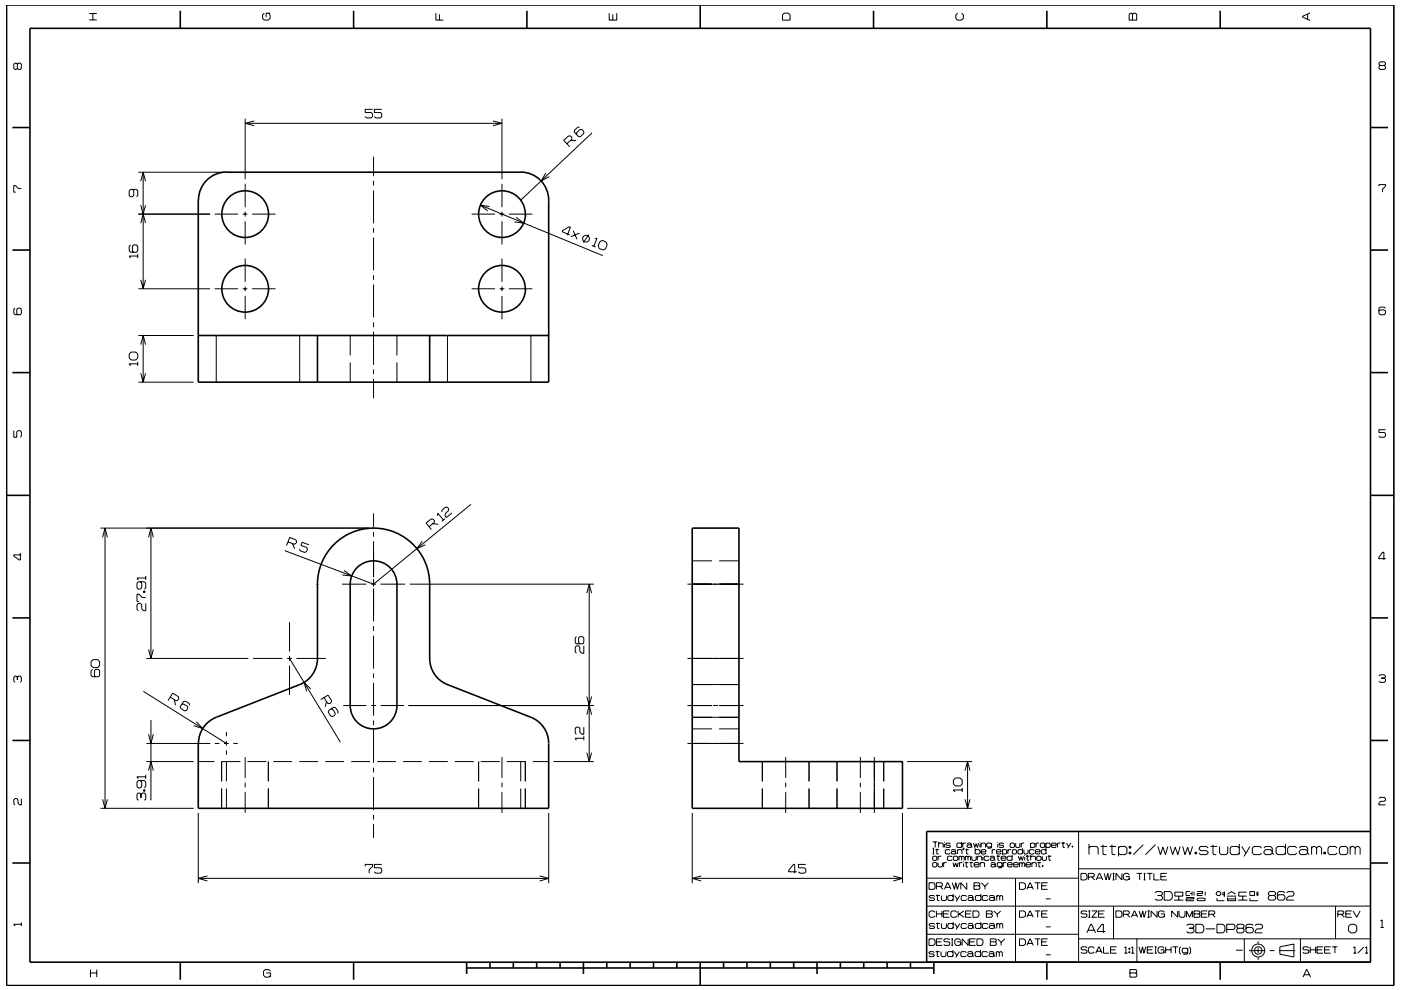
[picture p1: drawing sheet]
<svg xmlns="http://www.w3.org/2000/svg" width="297mm" height="210mm" viewBox="0 0 297 210" stroke-linecap="round" stroke-linejoin="round" font-family="sans-serif">
<g fill="none" stroke="#000" stroke-width=".21">
<path d="M3.7 13.6l-.3-.2h-.2l-.3 .2v.9l.3 .2 .5-.2M3.7 13.6l.2-.2h.4l.2 .2v.9l-.2 .2h-.4l-.2-.2M3.7 13.6v.9M18.9 4.2h1.6M18.9 2.9h1.6M19.7 2.9v1.3M56 2.8l-.3 .4v.7l.3 .4h.9l.4-.4v-.7l-.4-.4M57.3 2.8h-.9v.9M92.4 2.8v1.5h1.6M93.2 3v1.3M129.2 2.8v1.5h1.6v-1.5M129.9 3v1.3"/>
<path d="M166.3 2.8h.8l.4 .4v1.1h-1.6v-1.1zM203 2.8l-.4 .4v.7l.4 .4h.9l.4-.4v-.7l-.4-.4M239.6 2.8h.3l.2 .2 .3-.2h.3l.3 .2v1.3h-1.6v-1.3zM240.1 3v1.3M277.2 3v1.1M277.7 2.7l-1.6 .8v.1l1.6 .8M292.6 13.9l-.2-.3v-.2l.2-.3h.9l.2 .3v.2l-.2 .3M292.6 13.9l-.2 .2v.4l.2 .2h.9l.2-.2v-.4l-.2-.2M292.6 13.9h.9M29.3 36.5h17.7M29.8 38.4l.5-1.9 .6 1.9M30.3 36.5v24.7"/>
<path d="M52 39v4.9M52 25.2v12.8M52 26.2h54.4M53.9 25.7l-1.9 .5 1.9 .5M79 23.2h-1.6v.7h1.3l.3 .3v.5l-.3 .3h-1l-.3-.3M79.2 33.2v4.2M79.2 38.4v1M80.9 23.2h-1.5v.7h1.3l.2 .3v.5l-.2 .3h-1l-.3-.3M104.5 25.7l1.9 .5-1.9 .5M106.4 25.2v12.8M106.4 39v4.9M115.7 36.7l-1 1.7 1.8-.9"/>
<path d="M120.2 30.5l1-1v-.4l-.3-.3h-.3l-1.1 1 1.3 1.3M120.9 29.8h1.2M122.9 27h-.4l-.7 .6v.5l.8 .8 .5 .1 .7-.7v-.4l-.4-.4h-.4l-.7 .6v.5M125.5 28.2l-15.1 14.3M292.4 39.5v-.3h1.3v.3l-.6 .6v.7M4.5 40h-.6l-.6-.6h-.4v1.4h.4M27.7 51.9l-.3 .3v1l.3 .3h1.3l.2-.3v-1l-.2-.3h-.6l-.3 .3v1l.3 .3M28.1 40.2l.3 .3v1l-.3 .2h-.4l-.3-.2v-1l.3-.3h1.2l.3 .3v1l-.3 .2M29.2 53.9v.8M29.2 54.3h-1.8l.3 .4M29.3 45.4h15.2M29.8 43.5l.5 1.9 .6-1.9"/>
<path d="M29.8 59.3l.5 1.9 .6-1.9M29.8 47.3l.6-1.9 .5 1.9M45.5 45.4h5M51.5 45.4h.9M52 44.9v1M52 46.9v5M52 54.8v5M53.5 45.4h4.9M79.2 40.4v7M79.2 48.4v1M79.2 50.4v7M79.2 58.4v.9"/>
<path d="M100 45.4h4.9M101.9 43.5l25.9 10.7M103.8 43.8l-1.9-.3 1.5 1.2M105.9 45.4h1M106.4 44.9v1M106.4 46.9v5M106.4 54.8v5M107.9 45.4h5M109.4 46.1l1.6 1.2-1.9-.2M120.8 49.8l-1.6-.7 .1-.2 1.4-.8 .2 .1-.6 1.7M121.5 48.9l.8 1.9M122.8 49.4l-1.8 .8"/>
<path d="M123.6 50.4h-.1M124.8 49.8l-1.1 1.7M125.5 52.1l.8 .3M126.1 50.6l.5-.1-.7 1.7M127.2 51.2l.6-.2 .7 .3 .2 .6-.3 .9-.6 .2-.8-.3-.2-.6zM3.2 65.4l-.3 .2v.9l.3 .3h1.1l.2-.3v-.9l-.2-.2h-.5l-.2 .2v.9l.2 .3M27.8 74.7h1l.4 .4v.8l-.4 .5h-1l-.4-.5v-.8zM29.2 76.7v.9M29.2 77.2h-1.8l.3 .4M29.3 71.2h11.8M29.3 61.2h15.2M29.8 79.2l.5 1.9 .6-1.9"/>
<path d="M29.8 73.1l.6-1.9 .5 1.9M30.3 71.2v9.9M45.5 61.2h5M45.8 71.2v9.9M51.5 61.2h.9M52 60.8v1M52 62.8v4.9M53.5 61.2h4.9M63.5 71.2v9.9M74.3 71.2v4.2M74.3 76.9v4.2M79.2 60.4v6.9"/>
<path d="M79.2 68.4v1M79.2 70.4v7M79.2 78.4v1M84.2 71.2v4.2M84.2 76.9v4.2M94.9 71.2v9.9M100 61.2h4.9M105.9 61.2h1M106.4 60.8v1M106.4 62.8v4.9M107.9 61.2h5M112.6 71.2v9.9"/>
<path d="M293.7 65.4l-.2-.3h-.9l-.2 .3v1.1l.2 .3h.9l.2-.3v-.5l-.2-.3h-.9l-.2 .3M2.9 91.3v1.4h.7v-1.1l.2-.3h.5l.2 .3v.9l-.2 .2M29.3 81.1h11.8M79.2 80.3v4.2M293.7 91.1h-1.3v.6h1.1l.2 .3v.5l-.2 .2h-.9l-.2-.2M4.3 117.3v1.5h-.2l-1.2-.9v-.2h1.6M21.3 112h56.9M21.8 114l.5-2 .5 2M22.3 112v59.4M31.5 114l.5-2 .5 2M32 112v27.7M61 114.9l1.4 .5 .3-.1 .2-.4-.2-.4-1.3-.5-.7 1.7"/>
<path d="M62 115.3l.5 1.1M65.5 115.6l-1.4-.6-.3 .7 1.2 .4 .2 .4-.2 .5-.4 .2-.9-.4-.2-.4M79.2 108.9v2.9M79.2 112.8v1M79.2 114.8v7.6M89.5 114.8l-1.1 1.6 1.8-.8M91 111.7l1.1-.9v-.4l-.3-.3h-.4l-1.1 .8 1.2 1.4M91.7 111.1l1.2 .1M92.7 109.4l.1-.5 1.2 1.4M93.7 108.6v-.4l.8-.6h.4l.2 .3v.4l-.7 .6v.6l.3 .3 1.1-1M94.4 110l-.7 .6M99.9 107l-20.7 16.9-18.8-7.1"/>
<path d="M146.8 119h4.2M152.5 119h4.2M293.8 118.5h-1.5v-.3l.9-1.1h.2v1.6M19.7 139.9h1l.4 .4v.9l-.4 .4h-1l-.4-.4v-.9zM29.8 123.4l.3 .3v1l-.3 .3h-.5l-.3-.3v-1l.3-.3h1.3l.3 .3v1l-.3 .3M30.4 125.3h.3v.3h-.3zM30.4 125.5h.3M30.9 122.2v.8M30.9 122.6h-1.9l.3 .4M30.9 126.7h-.7l-.7-.7h-.5v1.6h.5M30.9 128v1.5h-.5l-.3-.4v-.8l-.3-.3h-.5l-.3 .3v.9l.3 .3M31 139.7h21.7"/>
<path d="M31.5 137.7l.5 2 .5-2M53.6 139.7h6.3M60.9 139.7h1M61.4 139.7l10.8 17.7M61.4 132v6.2M61.4 139.1v1.1M62.9 139.7h6.2M72.5 123.9h5.2M72.9 121l1.6 1.2-1.9-.2M78.7 123.9h1M79.2 122.8v1.6M79.2 124.8v7"/>
<path d="M79.2 132.8v1M79.2 134.8v7M80.7 123.9h5.2M86.9 123.9h39M122.2 135l-.2 .3v1l.2 .3h1.3l.3-.3v-1l-.3-.3h-.6l-.2 .3v1l.2 .3M123.8 137v1.5h-.4l-.5-.4v-.8l-.2-.3h-.5l-.2 .3v1l.2 .2M124.4 125.8l.5-1.9 .5 1.9M124.9 123.9v37.6M145.8 123.9h11.8M145.8 139.7h11.8M3.7 143.6l-.3-.2h-.2l-.3 .2v.9l.3 .2M3.7 143.6l.2-.2h.4l.2 .2v.9l-.2 .2"/>
<path d="M3.7 143.6v.6M19.6 142l-.3 .3v1l.3 .2h1.3l.2-.2v-1l-.2-.3h-.6l-.3 .3v1l.3 .2M30.4 146.6l17.6 11.1M31 157.7h13.6M31.5 155.7l.5 2 .5-2M32 152.7v17.1M36.1 147.9l1.2 .7 .4-.1 .2-.3-.1-.4-1.2-.8-1 1.6M37 148.4l.2 1.2M38.5 149.4l.4-.1 .9 .5v.4l-.3 .5-.4 .1-.8-.6-.1-.4 .7-1 .4-.1 .8 .5 .1 .4M41.6 153.1l1.4 1.4-1.9-.6M45.6 157.7h.9M47.5 157.7h1"/>
<path d="M48 155.2v1M48 157.2v1M48 159.2v.9M49.5 157.7h.9M61.4 141.2v6.2M65.9 146.1l-1.4-1.4 .5 1.9M68.7 148l.8 1.2 .3 .1 .4-.3 .1-.4-.7-1.2-1.6 1M69.2 148.8l-.2 1.1M70.2 150.4h.4l.5 .9-.1 .4-.5 .3-.4-.1-.5-.9 .1-.3 1.1-.7 .4 .1 .5 .9-.1 .3M72.8 149.6h4.9M78.7 149.6h1M79.2 142.8v1"/>
<path d="M79.2 144.8v7M79.2 152.8v1M79.2 154.8v7M80.7 149.6h4.9M86.6 149.6h39.3M123.8 154.2v1.5h-.4l-.5-.4v-.8l-.2-.3h-.5l-.2 .3v1l.2 .2M123.8 156.2v.8M123.8 156.6h-1.8l.2 .4M124.4 159.6l.5 1.9 .5-1.9M124.4 147.7l.5 1.9 .5-1.9M124.4 151.6l.5-2 .5 2M145.8 149.6h5.2"/>
<path d="M145.8 157.7h11.8M146.8 154.6h4.2M146.8 152.1h9.9M146.8 145.2h9.9M151.2 149.6h1M152.5 154.6h4.2M152.5 149.6h5.1M292.4 143.4l.2-.3h.9l.2 .3v.2l-.2 .2M292.9 143.8h.6M293.5 143.8l.2 .3v.4l-.2 .2h-.9l-.2-.2M4.5 169.4v1.3h-.3l-.4-.4v-.7l-.2-.2h-.4l-.3 .2v.9l.3 .2M21.3 171.4h19.8"/>
<path d="M21.8 169.5l.5 1.9 .5-1.9M29.8 165.6l.2 .3v.9l-.2 .3h-.5l-.3-.3v-.9l.3-.3h1.3l.3 .3v.9l-.3 .3M29.9 168.5l-.3-.3h-.3l-.3 .3v1l.3 .3M29.9 168.5l.3-.3h.4l.3 .3v1l-.3 .3M29.9 168.5v.7M30.4 167.5h.3v.3h-.3zM30.4 167.7h.3M30.9 164.3v.9M30.9 164.8h-1.9l.3 .4M31 161.5h10.1M31.5 163.4l.5-1.9 .5 1.9M42 172.4v14.9"/>
<path d="M42 161.5h3.5M47 167.3v4.1M48 161.5v4.2M48 167.3v4.1M51 161.5h-4.1l.1 4.2M52 160.6v4.4M52 166v1M52 168v4.4M52.5 161.5h4M56.9 161.5v4.2M56.9 167.2v4.2M58 161.5h3.9"/>
<path d="M63.5 161.5h3.9M69 161.5h3.9M74.5 161.5h3.9M79.2 162.8v1M79.2 164.8v7M79.2 172.8v1M79.2 174.8v3M80 161.5h3.9M85.5 161.5h4M90.9 161.5h4.1M96.4 161.5h4.1M101.5 161.5v4.2"/>
<path d="M101.5 167.3v4.1M101.9 161.5h4.1M106.4 160.6v4.4M106.4 166v1M106.4 168v4.4M107.4 161.5h4.1M110.4 161.5v4.2M110.4 167.2v4.2M111.4 161.5v4.2M111.4 167.2v4.2M112.9 161.5h3.4M116.3 172.4v14.9"/>
<path d="M117.3 161.5h8.6M146.8 172.4v14.9M161.6 161.5v4.2M161.6 167.3v4.1M166.6 160.6v4.4M166.6 166v1M166.6 168v4.4M171.5 161.5v4.2M171.5 167.3v4.1M177.5 161.5v4.2M177.5 167.3v4.1M182.4 160.6v4.4"/>
<path d="M182.4 166v1M182.4 168v4.4M185.4 160.6v11.8M187.4 161.5v4.2M187.4 167.3v4.1M191.3 172.4v14.9M192.3 171.4h13.8M192.3 161.5h13.8M197.7 178.6h1M197.7 179.9h.4M197.9 179.9v1.2M198.3 178.6v1.1"/>
<path d="M198.6 180v1.1h.4M199 179l.2-.2h.6l.2 .2v.7M199 178.6v1.1M200.2 178.6v.1M200.2 179v.7M201.5 179l-.2-.2h-.6l-.2 .3 .2 .2h.6l.2 .3-.2 .1h-.6l-.2-.1M202.1 165.4l.5-.4h1l.4 .4v.9l-.4 .4h-1l-.5-.4zM203.9 179l-.2-.2h-.7l-.1 .2v.6l.1 .1h.7l.2-.1M203.9 178.6v1.1M204 167.1v.9M204 167.5h-1.9l.3 .5M204.1 178.8v.9"/>
<path d="M204.2 179.9h.2l-.2 .4zM204.3 179.9l-.1 .4M204.6 163.4l.5-1.9 .6 1.9M204.6 169.5l.5 1.9 .6-1.9M204.8 178.8h-.5l-.2 .2M204.9 180v1.1h.4M205 179l.2-.2h.6l.2 .2v.6M205.1 161.5v9.9M206 179.4l-.2-.2h-.6l-.2 .2 .2 .3h.6l.2-.1M206 179.6l.1 .1M206.4 178.8l.3 .9 .3-.8 .2 .8 .3-.9M206.8 179.9v1.2"/>
<path d="M207.8 178.6v.1M207.8 179v.7M208 179l.2-.2h.5l.3 .2v.7M208 178.8v.9M210.2 179l-.2-.2h-.6l-.2 .2v.4l.2 .3h.6l.2-.3M210.2 178.8v.9l-.2 .2h-.6M211.5 178.6v.1M211.5 179v.7M212.8 179l-.2-.2h-.6l-.2 .3 .2 .2h.6l.2 .3-.2 .1h-.6l-.2-.1M214.3 178.8h.6l.2 .2v.6l-.2 .1h-.6l-.1-.1v-.6zM215.3 178.8v.8l.2 .1h.6l.1-.1v-.8M216.5 178.8v.9"/>
<path d="M216.8 179.9v1.2M217.2 178.8h-.5l-.2 .2M218.5 179l.2-.2h.5l.2 .2v.6l-.2 .1h-.5l-.2-.1M218.5 178.8v1.1M219.7 178.8v.9M220.3 178.8h-.5l-.1 .2M220.6 179l.2-.2h.5l.2 .2v.6l-.2 .1h-.5l-.2-.1zM221.7 179l.3-.2h.5l.2 .2v.6l-.2 .1h-.5l-.3-.1M221.7 178.8v1.1M221.8 179.9v1.2M222.9 179.3h1l-.1-.5h-.7l-.2 .2v.6l.2 .1h.7l.1-.1M224.2 178.8v.9"/>
<path d="M224.8 178.8h-.4l-.2 .2M225.1 178.8h.7M225.4 178.6v1.1h.4M226.1 178.8l.5 .8M227 178.8l-.6 1.1M227.3 179.4h.2v.3h-.2zM227.4 179.4v.3M228.7 176.4v27.7M230.9 179.9l.3-.4h1.3l.3 .4v1.4M230.9 179v2.3M233.3 179.5h1.4M233.8 179.2v1.9l.2 .2h.6"/>
<path d="M235.2 179.5h1.4M235.8 179.2v1.9l.2 .2h.5M237.1 179.9l.4-.4h1l.4 .4v1l-.4 .4h-1l-.4-.4M237.1 179.5v2.1M239.4 179.5h.4v.4h-.4zM239.6 179.5v.4M242.4 179.2l-2.1 2.1M245 179.2l-2.1 2.1M245.5 179.5l.5 1.8 .5-1.6 .6 1.6 .5-1.8M248.1 179.5l.5 1.8 .6-1.6 .5 1.6 .5-1.8M250.7 179.5l.5 1.8 .6-1.6 .5 1.6 .6-1.8M256.2 179.9l-.4-.4h-1.2l-.4 .4 .4 .5h1.2l.4 .5-.4 .4h-1.2l-.4-.4"/>
<path d="M256.6 179.5h1.5M257.2 179.2v1.9l.1 .2h.6M258.6 179.5v1.4l.3 .4h1.1l.3-.4v-1.4M262.8 179.9l-.4-.4h-1.2l-.4 .4v1l.4 .4h1.2l.4-.4M262.8 179v2.3M263.3 179.5l.9 1.4M265 179.5l-1.2 2.1M267.5 179.9l-.4-.4h-1.2l-.4 .4v1l.4 .4h1.2l.4-.4M268 179.9l.3-.4h1.1l.3 .4v1M272.5 179.9l-.3-.4h-1.3l-.3 .4v1l.3 .4h1.3l.3-.4M272.5 179v2.3M274.9 179.9l-.3-.4h-1.2l-.4 .4v1l.4 .4h1.2l.3-.4"/>
<path d="M275.5 179.9l.3-.4h1.1l.3 .4v1M278.1 179.9l.3-.4h.4l.3 .4M278.1 179.5v1.8M279.1 179.9l.4-.4h.3l.4 .4v1.4M279.1 179.9v1.4M283.5 179.9l-.4-.4h-1.2l-.3 .4v1l.3 .4h1.2l.4-.4M284.3 179.5h1.1l.3 .4v1l-.3 .4h-1.1l-.3-.4v-1zM286.3 179.9l.3-.4h.3l.4 .4M286.3 179.5v1.8M287.3 179.9l.4-.4h.3l.4 .4v1.4M287.3 179.9v1.4M292.4 169.4l.2-.3h.9l.2 .3v.3l-.2 .3h-.8l-.3 .3v.4h1.3"/>
<path d="M4.5 195.7v.7M4.5 196h-1.6l.3 .4M42 186.3h74.3M44 185.8l-2 .5 2 .6M77.4 183.8v-.5h1.6v.5l-.7 .7v.7M80.9 183.3h-1.5v.8h1.3l.2 .3v.5l-.2 .3h-1l-.3-.3M114.4 185.8l1.9 .5-1.9 .6M146.8 186.3h44.5M148.7 185.8l-1.9 .5 1.9 .6M168.9 184.9h-1.7v-.3l1-1.3h.3v1.9M170.9 183.3h-1.6v.8h1.3l.3 .3v.5l-.3 .3h-1l-.3-.3M189.4 185.8l1.9 .5-1.9 .6"/>
<path d="M196.5 198.2h32.2M196.5 192.2h94.1M196.6 186.3h32.1M197 199.1h.9l.3 .4v.7l-.3 .3h-.9zM197 187.2h.9l.3 .4v.7l-.3 .3h-.9zM197.7 181.1h.4M197.7 181.8l.2-.2h.6l.1 .2v.5l-.1 .2h-.6l-.2-.2zM197.7 183.1l.2-.1h.6l.1 .1v.6l-.1 .2h-.6l-.2-.2zM198.2 190.2l-.2-.3h-.8l-.2 .3 .2 .3h.8l.2 .3-.2 .2h-.8l-.2-.2M198.2 196.1l-.2-.2h-.8l-.2 .2 .2 .3h.8l.2 .2-.2 .3h-.8l-.2-.2M198.2 193.5l-.2-.3h-.7l-.3 .3v.8l.3 .3h.7l.2-.3M198.3 180.2h.8"/>
<path d="M198.5 189.9h.8M198.5 195.9h.8M198.5 188h1.1l.2-.2v-.4l-.2-.2h-1.1v1.4M198.5 199.8h1.1M198.5 193.2v1.4M198.5 193.8h1.2M198.7 189.7v1.2l.5 .1M198.7 195.7v1.1l.5 .1M198.9 183v.7l.2 .2h.5l.2-.2v-.7M198.9 181.6v.9M199.3 188l.6 .6M199.6 181.6h-.5l-.2 .2"/>
<path d="M199.6 189.9v.9l.2 .2h.6l.3-.2v-.9M199.6 195.9v.8l.2 .2h.6l.3-.2v-.8M199.7 193.2v1.4M199.8 199.1h-1.3v1.4h1.3M200 193.8h1.1M200.1 183v.9M200.2 188.6l.7-1.4h.1l.6 1.4M200.4 188.2h1M200.7 183h-.5l-.1 .1M201.3 193.2h-1.3v1.4h1.3M201.4 199.3l-.2-.2h-.9l-.2 .5 .2 .2h.9l.2 .2v.3l-.2 .2h-.9l-.2-.2M201.4 180.4l-.1-.2h-.7l-.2 .2v.5l.2 .2h.7l.1-.2"/>
<path d="M201.7 180.4l.2-.2h.5l.2 .2v.5M201.7 199.1h.4M201.9 199.1v1.4M201.9 187.2l.5 1.4 .2-1.4 .4 1.4 .4-1.4M201.9 181.8l-.2-.2h-.7l-.1 .2v.5l.1 .2h.7l.2-.2M202.1 183l.2 .9 .3-.9 .3 .9 .3-.9M202.1 190.2l-.2-.3h-.7l-.2 .3v.6l.2 .2h.7l.2-.2M202.1 196.1l-.2-.2h-.7l-.2 .2v.6l.2 .2h.7l.2-.2M202.1 189.6v1.4M202.1 195.6v1.3M202.1 181.8l.2-.2h.6l.2 .2v.5l-.2 .2h-.6l-.2-.2zM202.4 189.9l.5 .9"/>
<path d="M202.4 195.9l.5 .8M202.6 180.8l-.2-.2h-.5l-.2 .2 .2 .3h.5l.2-.2M202.6 180.9l.2 .2M202.9 193.5l-.3-.3h-.7l-.3 .3v.8l.3 .3h.7l.3-.3M202.9 199.8h.8v.7M203 180.4l.2-.2h.6l.2 .2v.7M203 180.2v.9M203.2 193.2v1.4M203.3 181.8l.2-.2 .4 .2M203.3 181.6v.9M203.4 193.8l1 .8M203.4 183v.9"/>
<path d="M203.5 189.9l-.8 1.3M203.5 195.9l-.8 1.2M203.7 199.5l-.3-.4h-.7l-.3 .4v.7l.3 .3h.7l.3-.3M203.9 181.8v.7M203.9 181.8l.1-.2 .4 .2v.7M204 183h-.4l-.2 .1M204.3 182.7v.2M204.3 183.1v.8M204.3 193.2l-1.1 .8M204.6 183h.7M204.7 180.2h.7M204.7 181.6v.9"/>
<path d="M204.7 181.8l.1-.2 .4 .2M204.7 193.8h1.1M204.8 182.8v1l.4 .1M204.9 190.2l-.2-.3h-.7l-.2 .3v.6l.2 .2h.7l.2-.2M204.9 196.1l-.2-.2h-.7l-.2 .2v.6l.2 .2h.7l.2-.2M205 187.2v1.4l-1.3-1.4v1.4M205.2 190.2l.2-.3h.7l.2 .3v.6M205.2 196.1l.2-.2h.7l.2 .2v.6M205.2 181.8v.7M205.2 181.8l.2-.2 .4 .2v.7M205.3 199.1v1.4l-1.3-1.4v1.4M205.6 183h.7"/>
<path d="M205.6 199.8h1M205.9 182.8v1l.3 .1M206 193.2h-1.3v1.4h1.3M206 181.6v.7l.2 .2h.6l.2-.2v-.7M206.3 193.2h1l.3 .3v.8l-.3 .3h-1zM206.3 190.6l-.2-.2h-.7l-.2 .2 .2 .4h.7l.2-.2M206.3 196.5l-.2-.2h-.7l-.2 .2 .2 .4h.7l.2-.2M206.3 190.8l.2 .2M206.3 196.7l.2 .2M206.5 187.2h1.1l.2 .2-.2 .5 .2 .2v.3l-.2 .2h-1.1zM206.5 187.9h1.1M206.5 183.4h1.1l-.2-.4h-.7l-.2 .1v.6l.2 .2h.7l.2-.2"/>
<path d="M206.8 180.4l.1-.2h.7l.2 .2v.5l-.2 .2h-.7l-.1-.2M206.8 199.1h-1.2v1.4h1.2M207.1 199.1h1l.3 .4v.7l-.3 .3h-1zM207.2 181.8l.2-.2h.5l.2 .2v.7M207.2 181.6v.9M207.8 183.1l.2-.1h.6l.1 .1v.8M207.8 183v.9M208 190.2l-.2-.3h-.8l-.2 .3v.6l.2 .2h.8l.2-.2M208 196.1l-.2-.2h-.8l-.2 .2v.6l.2 .2h.8l.2-.2M208 189.6v1.4M208 195.6v1.3M208 180.7h1v-.3l-.2-.2h-.6l-.2 .2v.5l.2 .2h.6l.2-.2"/>
<path d="M208.1 187.2l.7 .8M208.4 181.3v.2M208.4 181.8v.7M208.8 188v.6M209.1 193.2h1.1l.2 .2-.2 .4 .2 .2v.3l-.2 .3h-1.1zM209.1 193.8h1.1M209.5 190.2l-.3-.3h-.7l-.2 .3v.6l.2 .2h.7l.3-.2M209.5 196.1l-.3-.2h-.7l-.2 .2v.6l.2 .2h.7l.3-.2M209.5 187.2l-.7 .8M209.7 181.8l-.2-.2h-.7l-.1 .2v.5l.1 .2h.7l.2-.2M209.7 190.2l.3-.3h.6l.2 .3v.6M209.7 196.1l.3-.2h.6l.2 .2v.6"/>
<path d="M209.9 181.8l.2-.2h.5l.3 .2v.5M210 199.1h1l.2 .2-.2 .5 .2 .2v.3l-.2 .2h-1zM210 199.8h1M210.1 183.1l.2-.1h.5l.2 .1v.6M210.4 180.2v.9M210.7 193.2l.8 .7M210.8 190.6l-.2-.2h-.6l-.3 .2v.2l.3 .2h.6l.2-.2M210.8 196.5l-.2-.2h-.6l-.3 .2v.2l.3 .2h.6l.2-.2M210.8 190.8l.2 .2M210.8 196.7l.2 .2M210.9 182.2l-.3-.3h-.5l-.2 .3 .2 .3h.5l.3-.2M210.9 182.3l.1 .2"/>
<path d="M211 183.5l-.2-.2h-.5l-.2 .2 .2 .4h.5l.2-.2M211 183.7l.2 .2M211 180.2h-.4l-.2 .2M211.3 181.6h.7M211.3 180.7h1l-.2-.5h-.6l-.2 .2v.5l.2 .2h.6l.2-.2M211.3 190.2l.2-.3 .5 .3M211.3 189.9v1.1M211.3 195.9v1M211.3 196.1l.2-.2 .5 .2M211.5 193.9v.7M211.5 199.1l.8 .8M211.6 181.4v1l.3 .1"/>
<path d="M212 190.2l.2-.3 .4 .3v.8M212 190.2v.8M212 196.1v.8M212 196.1l.2-.2 .4 .2v.8M212.2 193.2l-.7 .7M212.3 182h1v-.2l-.2-.2h-.6l-.2 .2v.5l.2 .2h.6l.2-.2M212.3 199.9v.6M212.5 183.1l-.2-.1h-.7l-.2 .1v.5l.2 .2h.7l.2-.2M212.5 183v.9l-.2 .2h-.7M212.6 180.4l.1-.2h.6l.1 .2v.5l-.1 .2h-.6l-.1-.2M212.6 180.2v1.1M212.7 183v.9"/>
<path d="M213 199.1l-.7 .8M213.4 183h-.5l-.2 .1M213.6 183.4h1l-.1-.4h-.7l-.2 .1v.6l.2 .2h.7l.1-.2M213.7 180.2v.9M214.4 180.2h-.5l-.2 .2M214.6 181.8l-.2-.2h-.7l-.2 .2v.5l.2 .2h.7l.2-.2M214.6 181.3v1.2M214.6 180.4l.2-.2h.5l.2 .2v.5l-.2 .2h-.5l-.2-.2zM214.9 183.4h1l-.2-.4h-.6l-.2 .1v.6l.2 .2h.6l.2-.2M215.3 186.3v17.8M215.9 181.6l.3 .9 .2-.8 .3 .8 .3-.9M216.2 183v.9"/>
<path d="M216.2 183.1l.2-.1 .3 .1M216.2 199.1h.9l.3 .4v.7l-.3 .3h-.9zM216.2 187.2h.9l.3 .4v.7l-.3 .3h-.9zM216.2 193.2h.9l.3 .3v.8l-.3 .3h-.9zM216.7 183.1l.2-.1 .4 .1v.8M216.7 183.1v.8M216.8 180.4l-.2-.2h-.6l-.2 .2v.5l.2 .2h.6l.2-.2M217.1 180.2v.7l.2 .2h.5l.2-.2v-.7M217.3 181.3v.2M217.3 181.8v.7M217.5 183.4h1l-.1-.4h-.7l-.2 .1v.6l.2 .2h.7l.1-.2M217.5 181.6h.8"/>
<path d="M217.7 194.6l.7-1.4 .7 1.4M217.7 188.6l.7-1.4 .7 1.4M217.8 181.4v1l.4 .1M217.9 194.1h1M217.9 188.2h1M218.5 181.8l.2-.2h.6l.2 .2v.7M218.5 181.3v1.2M218.8 183.1l.2-.1h.5l.2 .1v.8M218.8 183v.9M219.2 180.4l-.1-.2h-.7l-.2 .2v.5l.2 .2h.7l.1-.2M219.4 199.1h1.2M219.4 193.2h1.2"/>
<path d="M219.4 187.2h1.2M219.5 180.7h1l-.2-.5h-.6l-.2 .2v.5l.2 .2h.6l.2-.2M219.8 181.8l.2-.2h.5l.2 .2v.5l-.2 .2h-.5l-.2-.2zM220 183h.7M220 187.2v1.4M220 193.2v1.4M220 199.1v1.4M220.3 182.8v1l.3 .1M220.8 199.8h1.1M220.8 193.8h1.1M220.8 187.9h1.1M221 183.6h.1v.2h-.1z"/>
<path d="M221 181.6v.7l.1 .2h.6l.2-.2v-.7M221.1 183.6v.2M221.7 196.6h1.1M221.7 190.7h1.1M221.8 180.4l-.2-.2h-.6l-.2 .2v.5l.2 .2h.6l.2-.2M222.1 199.1h-1.3v1.4h1.3M222.1 187.2h-1.3v1.4h1.3M222.1 193.2h-1.3v1.4h1.3M222.1 181.6h.8M222.4 181.4v1l.4 .1M228.7 199.1h61.9M228.7 184.3h61.9"/>
<path d="M229.2 185.2h.9l.4 .4v.7l-.4 .3h-.9zM230.4 197.9l.9-1.9h.1l.9 1.9M230.5 193.4l-.2-.2h-.9l-.2 .2 .2 .4h.9l.2 .2v.3l-.2 .3h-.9l-.2-.3M230.7 197.3h1.3M230.8 186h1l.2-.2v-.3l-.2-.3h-1v1.4M230.8 193.2h.4M230.8 194.6h.4M231 193.2v1.4M231.5 186l.6 .6M231.5 193.2h1.1l-1.1 1.4h1.1M232.4 186.6l.6-1.4h.2l.6 1.4M232.6 186.2h1"/>
<path d="M232.9 193.8h1.1M234.1 185.2l.4 1.4 .4-1.4 .3 1.4 .4-1.4M234.2 193.2h-1.3v1.4h1.3M234.4 197.6h-1.7v-.3l.9-1.3h.3v1.9M235.9 185.2h.4M235.9 186.6h.4M236.1 185.2v1.4M236.1 192.2v6.9M236.6 193.2h1l.3 .3v.8l-.3 .3h-1zM237.9 185.2v1.4l-1.3-1.4v1.4M238.2 193.9h1l.2-.2v-.3l-.2-.2h-1v1.4M238.7 185.9h.7v.7"/>
<path d="M238.9 193.9l.7 .7M239.4 180.8h.4v.3h-.4zM239.4 185.6l-.3-.4h-.6l-.3 .4v.7l.3 .3h.6l.3-.3M239.6 180.8v.3M239.9 194.6l.6-1.4 .7 1.4M240.1 194.1h.9M241 185.2h1.1M241 199.1v5M241.5 193.2l.4 1.4 .4-1.4 .3 1.4 .4-1.4M241.6 185.2v1.4M242.5 185.2h.4M242.5 186.6h.4"/>
<path d="M242.7 185.2v1.4M243.2 185.2h1.1M243.3 193.2h.5M243.3 194.6h.5M243.5 193.2v1.4M243.8 185.2v1.4M244.6 185.2v1.4h1.2M244.9 189.4l.3-.3h1l.3 .3v.2l-.3 .3M245.3 193.2v1.4l-1.2-1.4v1.4M245.4 189.9h.8M246.1 193.8h.8v.8M246.1 185.9h1.1"/>
<path d="M246.2 189.9l.3 .3v.5l-.3 .2h-1l-.3-.2M246.8 189.1h1.3l.4 .4v1l-.4 .4h-1.3zM246.9 193.5l-.4-.3h-.6l-.3 .3v.8l.3 .3h.6l.4-.3M247.4 185.2h-1.3v1.4h1.3M248.9 190.9h2M249.1 189.2h1.7v.9h-1.7zM249.7 193.2v1.4l-1.3-1.4v1.4M249.9 190.1v.8M250 193.2v1.1l.3 .3h.6l.3-.3v-1.1M251.5 190.4h1.6v.3h-1.6v.3h1.6M251.5 194.6v-1.4l.7 1.4 .6-1.4v1.4M251.6 196.3l.3-.3h1l.3 .3v.3l-.3 .3"/>
<path d="M252.1 196.9h.8M252.3 189.1h-.8v.8h.8M252.3 189.5h.4M252.7 189.1v.8M252.9 196.9l.3 .2v.5l-.3 .3h-1l-.3-.3M253.1 193.2h1.1l.2 .2-.2 .4 .2 .3v.2l-.2 .3h-1.1zM253.1 193.8h1.1M253.2 189.1v.8M253.4 180.8h.3v.3h-.3zM253.5 196h1.3l.4 .5v.9l-.4 .5h-1.3zM253.5 180.8v.3M253.8 189.1h1.2v.4h-1.2v.4h1.2"/>
<path d="M254 190.5h1.4l.1 .4-.1 .1h-1.4l-.2-.1zM254.7 193.8h1.1M255.5 189.1v.8M255.6 197h2M256 193.2h-1.3v1.4h1.3M256.3 193.9h1l.3-.2v-.3l-.3-.2h-1v1.4M257 193.9l.6 .7M258 196h1.3l.4 .5v.9l-.4 .5h-1.3zM258 190.5v.5h1.6M258.1 189.1h.5l.3 .3v.2l-.3 .3h-.5l-.2-.3v-.2zM259.1 189.4h.5M259.1 189.8h.5"/>
<path d="M259.6 189.1v1.1M260.1 190.1h2M260.1 197.1h1.4l.3-.2v-.6l-.3-.3h-1.4v1.9M260.3 190.7h1.7M260.3 190.4v.6h1.7v-.6M260.3 189.6l.8-.5 .9 .5M262.5 196.9l-.3 .2v.5l.3 .3h1l.3-.3v-.5l-.3-.2M262.5 196.9l-.3-.3v-.3l.3-.3h1l.3 .3v.3l-.3 .3M262.5 196.9h1M262.5 190.9h2M263.5 190.1v.8M263.8 199.1v5"/>
<path d="M264.3 189.2h-1.7v.9h1.7M265 189.1h1v.8h-1zM265 190.5v.5h1.7M265.7 196.3l-.3-.3h-.9l-.3 .3v1.3l.3 .3h.9l.3-.3v-.6l-.3-.3h-.9l-.3 .3M266.1 196.3l.3-.3h1l.3 .3v.4l-.3 .3h-.9l-.4 .4v.5h1.6M266.3 189.4h.4M266.3 189.8h.4M266.7 189.1v1M266.7 199.6v.5M269.2 189.9h1M269.2 189.9l-.3-.3v-.2l.3-.3h1l.3 .3v.2l-.3 .3M269.2 189.9l-.3 .3v.5l.3 .2h1l.3-.2v-.5l-.3-.3"/>
<path d="M269.7 180.6l-.3-.4h-1.1l-.3 .4v.3l.3 .4h1.1l.3-.4M269.7 180.9l.4 .4M272.4 189.4l-.3-.3h-1l-.3 .3v1.3l.3 .2h1l.3-.2v-.6l-.3-.3h-1l-.3 .3M272.8 189.4l.3-.3h1l.3 .3v.4l-.3 .3h-.8l-.5 .4v.4h1.6M275.7 199.1v5M277.2 180.6l-.3-.4h-1.1l-.3 .4v.3l.3 .4h1.1l.3-.4M277.2 180.9l.4 .4M280.7 180.8h.3v.3h-.3zM280.9 180.8v.3M283.2 192.2v6.9M283.6 193.9h1.1l.2-.2v-.3l-.2-.2h-1.1v1.4M284.4 193.9l.6 .7"/>
<path d="M285.3 193.8h1.1M285.9 196.5l.5-.5h.8l.5 .5v.9l-.5 .5h-.8l-.5-.5zM286.6 193.2h-1.3v1.4h1.3M286.9 193.2l.8 1.4 .7-1.4M292.7 195.4l.3-.3v1.6M292.7 196.7h.7M19.2 206.4h1.3M19.2 205.7v1.6M20.5 205.7v1.6M56.5 206.4h.9v.9M57.4 206l-.4-.4h-.8l-.3 .4v.9l.3 .4h.8l.4-.4M198.1 202l-.2-.2h-.8l-.2 .2 .2 .3h.8l.2 .3-.2 .3h-.8l-.2-.2"/>
<path d="M198.4 201.8h.8M198.7 201.6v1.2l.4 .1M199.5 201.8v.9l.2 .2h.7l.2-.2v-.9M201.7 200.5h.4M202.1 202l-.3-.2h-.7l-.2 .2v.7l.2 .2h.7l.3-.2M202.1 201.5v1.4M202.3 201.8l.6 .9M203.4 201.8l-.8 1.3M204.9 202l-.3-.2h-.7l-.2 .2v.7l.2 .2h.7l.3-.2M205.1 202.1l.3-.3h.6l.2 .3v.6M206.2 202.5l-.2-.2h-.6l-.3 .2v.2l.3 .2h.6l.2-.2M206.2 202.7l.3 .2"/>
<path d="M207.9 202.1l-.2-.3h-.7l-.2 .3v.6l.2 .2h.7l.2-.2M207.9 201.5v1.4M209.4 202.1l-.2-.3h-.8l-.2 .3v.6l.2 .2h.8l.2-.2M209.7 202.1l.2-.3h.6l.2 .3v.6M210.7 202.5l-.2-.2h-.6l-.2 .2 .2 .4h.6l.2-.2M210.7 202.7l.2 .2M211.2 201.8v1.1M211.2 202.1l.2-.3 .5 .3M211.9 202.1l.2-.3 .4 .3v.8M211.9 202.1v.8M217.7 200.5l.7-1.4 .7 1.4M217.9 200.1h1"/>
<path d="M221.7 202.5h1.1M230.5 201l-.2-.2h-.9l-.2 .4 .2 .3h.9l.2 .2v.3l-.2 .2h-.9l-.2-.2M232 201.1l-.3-.3h-.6l-.3 .3v.8l.3 .3h.6l.3-.3M232.3 202.2l.7-1.4 .7 1.4M232.5 201.8h1M234 200.8v1.4h1.2M235.5 201.5h1M236.7 200.8h-1.2v1.4h1.2M238.4 202.2h.7M238.4 201l.3-.2v1.4M239.3 201.1h.3v.2h-.3zM239.3 201.9h.3v.2h-.3z"/>
<path d="M239.4 201.1v.2M239.4 201.9v.2M239.6 205.6h1.2l.2 .3-.2 .5 .2 .2v.4l-.2 .3h-1.2zM239.6 206.4h1.2M239.9 202.2h.6M239.9 201l.3-.2v1.4M241.5 200.8l.4 1.4 .3-1.4 .3 1.4 .4-1.4M243.2 201.5h1.1M244.5 200.8h-1.3v1.4h1.3M244.8 200.8h.4M244.8 202.2h.4M245 200.8v1.4"/>
<path d="M246.1 201.5h.7v.7M246.8 201.1l-.3-.3h-.6l-.4 .3v.8l.4 .3h.6l.3-.3M247.1 201.5h1.2M247.1 200.8v1.4M248.3 200.8v1.4M248.6 200.8h1.2M249.2 200.8v1.4M250.4 200.8a1.09 1.09 0 0 0 0 1.6M251.8 201.3l-.2-.2h-.7l-.2 .2v.6l.2 .2h.7l.2-.2M251.8 201.1v1.1l-.2 .2h-.7M252.1 200.8a1.1 1.1 0 0 1 0 1.6M262 201.5h1.5"/>
<path d="M264.8 201.6h3.4M266.7 201.1v1M266.7 203.1v.5M269.2 201.6h1M271.2 201.6h3.4M274.3 203l-2.9-.6v-1.6l2.9-.6v2.8M276.3 207.3l.7-1.6h.1l.8 1.6M276.5 206.8h1.1M277.5 201l-.2-.2h-.9l-.2 .4 .2 .3h.9l.2 .2v.3l-.2 .2h-.9l-.2-.2M277.8 201.5h1.1M277.8 200.8v1.4M278.9 200.8v1.4"/>
<path d="M279.2 201.5h1.1M280.5 200.8h-1.3v1.4h1.3M280.8 201.5h1.1M282.1 200.8h-1.3v1.4h1.3M282.4 200.8h1.1M283 200.8v1.4M286.9 202.2h.7M286.9 201l.4-.2v1.4M289.1 200.9l-1.2 1.3M289.4 202.2h.7M289.4 201l.4-.2v1.4"/>
<circle cx="124.2" cy="50.6" r=".72"/>
<circle cx="266.8" cy="201.6" r="1.38"/>
<circle cx="266.8" cy="201.6" r=".79"/>
</g>
<g fill="none" stroke="#000" stroke-width=".34">
<path d="M1.4 1.1h294.1v207.9h-294.1zM6.4 6h284.2v198.1h-284.3zM38.2 2.3v3.7M75 2.3v3.7M111.7 2.3v3.7M148.5 1.1v4.9M185.2 2.3v3.7M222 2.3v3.7M258.7 2.3v3.7M2.6 27h3.7M48 36.5h.1a5.9 5.9 0 0 0-6 6M48 36.5h62.4"/>
<path d="M110.4 36.5a6 6 0 0 1 5.9 6v38.6h-74.3v-38.6M290.6 27h3.7M2.6 53h3.7M290.6 53h3.7M2.6 79h3.7M42 71.2h74.3M67.3 71.2v9.9M91.1 71.2v9.9M290.6 79h3.7M1.4 105.1h4.9M290.6 105.1h4.9M2.6 131.1h3.7"/>
<path d="M75.4 120.7a5 5 0 0 1 5.5-1.4 5 5 0 0 1 3.3 4.7v25.6a5 5 0 0 1-5 5 5 5 0 0 1-4.9-5v-25.6a5 5 0 0 1 1.1-3.3zM290.6 131.1h3.7M2.6 157.1h3.7M42 157.7v13.7h74.3v-13.7M116.3 157.6a5.9 5.9 0 0 0-3.7-5.5l-17.7-6.9a5.9 5.9 0 0 1-3.8-5.6v-15.7v.1a11.9 11.9 0 0 0-11.9-12 11.9 11.9 0 0 0-11.9 12v-.1v15.7a5.9 5.9 0 0 1-3.8 5.6l-17.7 6.9a5.9 5.9 0 0 0-3.7 5.5M290.6 157.1h3.7M191.3 171.4v-9.9h-34.6v-49.5h-9.9v59.4h44.5M290.6 176.4h-94.1v27.7M2.6 183h3.7M290.6 183h3.7M38.2 204.1v3.7M75 204.1v3.7"/>
<path d="M98.9 205.3h99.1M98.9 204.1v2.5M103.9 204.1v1.2M108.8 204.1v1.2M113.8 204.1v1.2M118.7 204.1v1.2M123.7 204.1v2.5M128.6 204.1v1.2M133.6 204.1v1.2M138.6 204.1v1.2M143.5 204.1v1.2M148.5 204.1v4.9"/>
<path d="M153.4 204.1v1.2M158.4 204.1v1.2M163.3 204.1v1.2M168.3 204.1v1.2M173.2 204.1v2.5M178.2 204.1v1.2M183.1 204.1v1.2M188.1 204.1v1.2M193 204.1v1.2M198 204.1v2.5M222 204.1v3.7M258.7 204.1v3.7"/>
<circle cx="52" cy="45.4" r="5"/>
<circle cx="106.5" cy="45.4" r="5"/>
<circle cx="52" cy="61.3" r="5"/>
<circle cx="106.5" cy="61.3" r="5"/>
</g>
</svg>
